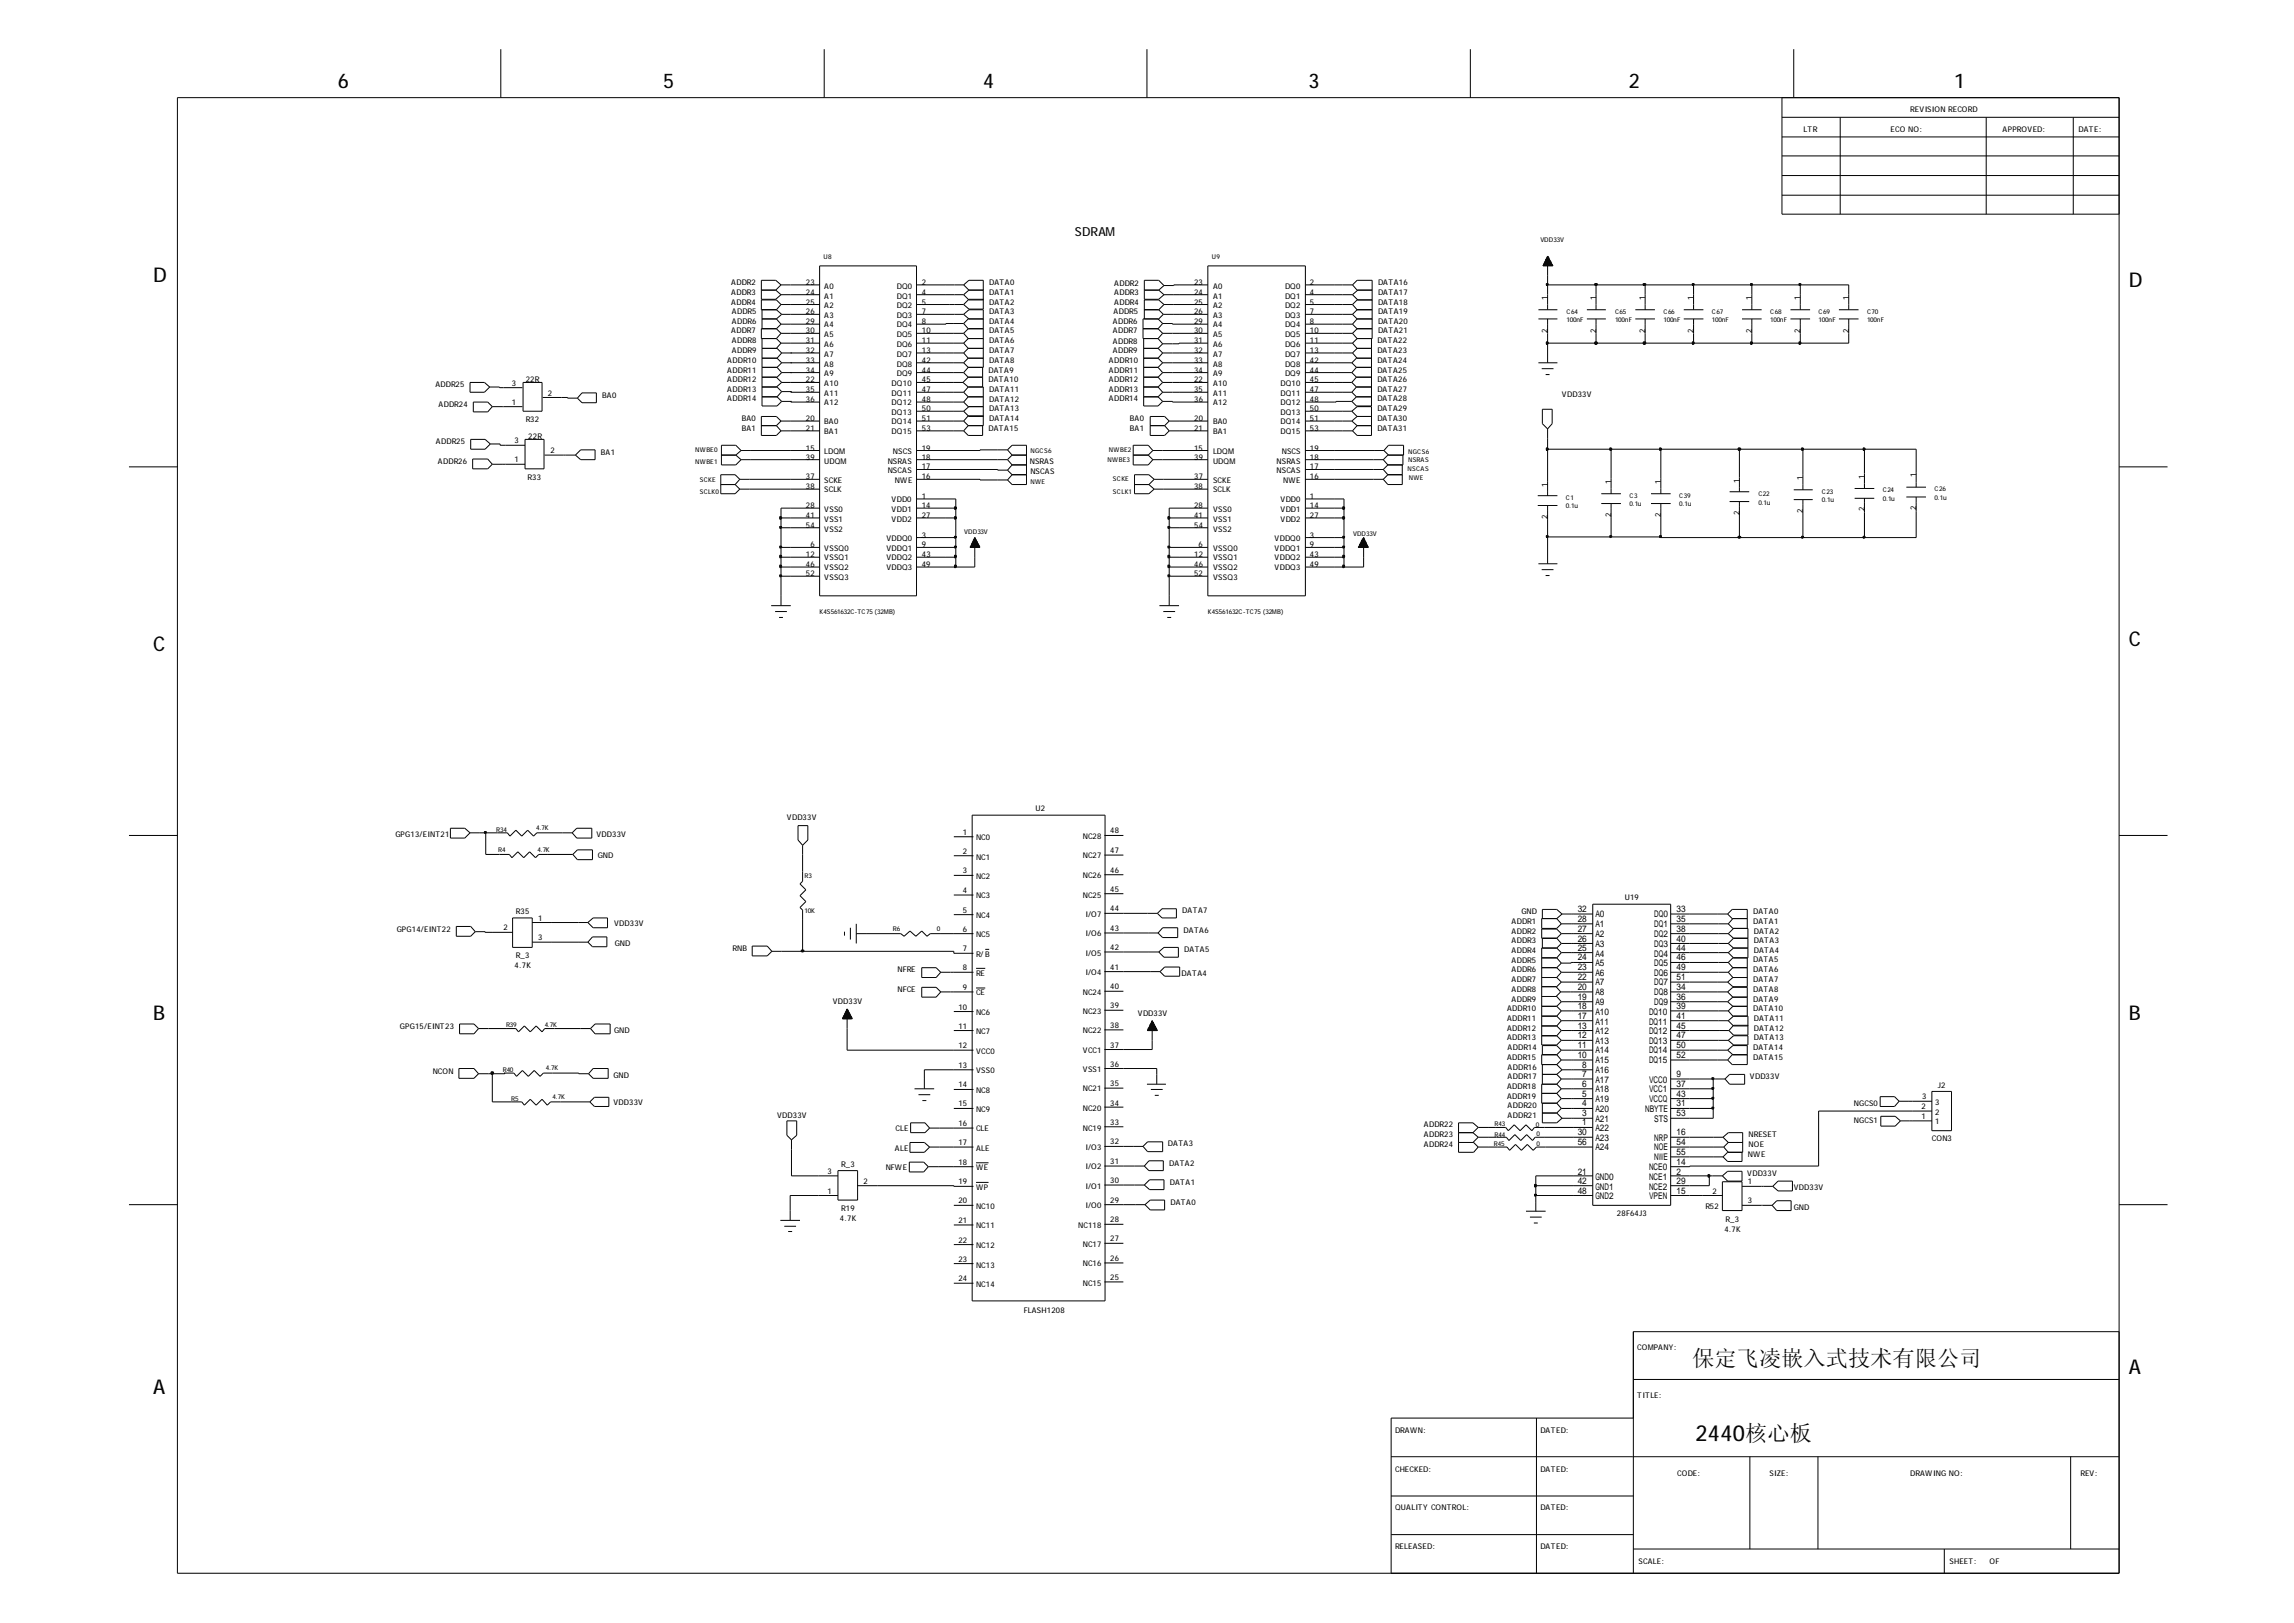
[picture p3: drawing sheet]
<svg xmlns="http://www.w3.org/2000/svg" width="297mm" height="210mm" viewBox="0 0 297 210" stroke-linecap="round" stroke-linejoin="round" font-family="sans-serif">
<defs><g id="words">
<g font-size="2.9">
<text x="218.9" y="176.6">保定飞凌嵌入式技术有限公司</text>
<text x="219.3" y="186.4">2440核心板</text>
</g>
<g font-size="2.6">
<text x="43.7" y="11.4">6</text>
<text x="85.8" y="11.4">5</text>
<text x="127.2" y="11.4">4</text>
<text x="169.2" y="11.4">3</text>
<text x="210.7" y="11.4">2</text>
<text x="252.7" y="11.4">1</text>
<text x="19.8" y="36.5">D</text>
<text x="275.3" y="37.1">D</text>
<text x="275.3" y="83.6">C</text>
<text x="19.8" y="84.3">C</text>
<text x="19.8" y="131.9">B</text>
<text x="275.3" y="131.9">B</text>
<text x="275.3" y="177.7">A</text>
<text x="19.8" y="180.3">A</text>
</g>
<text font-size="1.6" x="139" y="30.5">SDRAM</text>
<g font-size="1.2">
<text x="204" y="118">32</text>
<text x="204" y="119.2">28</text>
<text x="206.3" y="118.6">A0</text>
<text x="206.3" y="119.9">A1</text>
<text x="214" y="118.6">DQ0</text>
<text x="214" y="119.9">DQ1</text>
<text x="216.8" y="118">33</text>
<text x="216.8" y="119.2">35</text>
<text x="204" y="120.5">27</text>
<text x="204" y="121.8">26</text>
<text x="204" y="123">25</text>
<text x="204" y="124.2">24</text>
<text x="204" y="125.5">23</text>
<text x="206.3" y="121.2">A2</text>
<text x="206.3" y="122.4">A3</text>
<text x="206.3" y="123.7">A4</text>
<text x="206.3" y="125">A5</text>
<text x="214" y="121.2">DQ2</text>
<text x="214" y="122.4">DQ3</text>
<text x="214" y="123.7">DQ4</text>
<text x="214" y="125">DQ5</text>
<text x="216.8" y="120.5">38</text>
<text x="216.8" y="121.8">40</text>
<text x="216.8" y="123">44</text>
<text x="216.8" y="124.2">46</text>
<text x="216.8" y="125.5">49</text>
<text x="204" y="126.8">22</text>
<text x="204" y="128">20</text>
<text x="204" y="129.3">19</text>
<text x="204" y="130.5">18</text>
<text x="204" y="131.8">17</text>
<text x="206.3" y="126.2">A6</text>
<text x="206.3" y="127.4">A7</text>
<text x="206.3" y="128.7">A8</text>
<text x="206.3" y="130">A9</text>
<text x="206.3" y="131.2">A10</text>
<text x="213.3" y="131.2">DQ10</text>
<text x="214" y="126.2">DQ6</text>
<text x="214" y="127.4">DQ7</text>
<text x="214" y="128.7">DQ8</text>
<text x="214" y="130">DQ9</text>
<text x="216.8" y="126.8">51</text>
<text x="216.8" y="128">34</text>
<text x="216.8" y="129.3">36</text>
<text x="216.8" y="130.5">39</text>
<text x="216.8" y="131.8">41</text>
<text x="204" y="133">13</text>
<text x="204" y="134.3">12</text>
<text x="204" y="135.6">11</text>
<text x="204" y="136.8">10</text>
<text x="206.3" y="132.5">A11</text>
<text x="206.3" y="133.8">A12</text>
<text x="206.3" y="135">A13</text>
<text x="206.3" y="136.2">A14</text>
<text x="206.3" y="137.5">A15</text>
<text x="213.3" y="132.5">DQ11</text>
<text x="213.3" y="133.8">DQ12</text>
<text x="213.3" y="135">DQ13</text>
<text x="213.3" y="136.2">DQ14</text>
<text x="213.3" y="137.5">DQ15</text>
<text x="216.8" y="133">45</text>
<text x="216.8" y="134.3">47</text>
<text x="216.8" y="135.6">50</text>
<text x="216.8" y="136.8">52</text>
<text x="206.3" y="138.8">A16</text>
<text x="206.3" y="140.1">A17</text>
<text x="206.3" y="141.2">A18</text>
<text x="206.3" y="142.5">A19</text>
<text x="206.3" y="143.8">A20</text>
<text x="212.8" y="143.8">NBYTE</text>
<text x="213.3" y="140.1">VCC0</text>
<text x="213.3" y="141.2">VCC1</text>
<text x="213.3" y="142.5">VCCQ</text>
<text x="216.8" y="140.6">37</text>
<text x="216.8" y="141.8">43</text>
<text x="216.8" y="143.1">31</text>
<text x="204" y="146.8">30</text>
<text x="204" y="148.1">56</text>
<text x="206.3" y="145">A21</text>
<text x="206.3" y="146.3">A22</text>
<text x="206.3" y="147.6">A23</text>
<text x="206.3" y="148.8">A24</text>
<text x="214" y="145">STS</text>
<text x="214" y="147.6">NRP</text>
<text x="214" y="148.8">NOE</text>
<text x="216.8" y="144.4">53</text>
<text x="216.8" y="146.8">16</text>
<text x="216.8" y="148.1">54</text>
<text x="216.8" y="149.4">55</text>
<text x="204" y="151.9">21</text>
<text x="204" y="153.1">42</text>
<text x="204" y="154.4">48</text>
<text x="206.3" y="152.6">GND0</text>
<text x="206.3" y="153.9">GND1</text>
<text x="206.3" y="155.1">GND2</text>
<text x="213.3" y="151.3">NCE0</text>
<text x="213.3" y="152.6">NCE1</text>
<text x="213.3" y="153.9">NCE2</text>
<text x="213.3" y="155.1">VPEN</text>
<text x="214" y="150">NWE</text>
<text x="216.8" y="150.6">14</text>
<text x="216.8" y="153.1">29</text>
<text x="216.8" y="154.4">15</text>
</g>
<g font-size="1">
<text x="233.3" y="17">LTR</text>
<text x="244.5" y="17">ECO NO:</text>
<text x="247.1" y="14.5">REVISION RECORD</text>
<text x="259" y="17">APPROVED:</text>
<text x="268.8" y="17">DATE:</text>
<text x="94.6" y="36.8">ADDR2</text>
<text x="94.6" y="38.1">ADDR3</text>
<text x="94.6" y="39.4">ADDR4</text>
<text x="94.7" y="40.7">ADDR5</text>
<text x="94.7" y="41.9">ADDR6</text>
<text x="104.2" y="36.8">23</text>
<text x="104.2" y="38.1">24</text>
<text x="104.2" y="39.4">25</text>
<text x="104.2" y="40.7">26</text>
<text x="104.2" y="41.9">29</text>
<text x="106.6" y="37.4">A0</text>
<text x="106.6" y="38.6">A1</text>
<text x="106.6" y="39.8">A2</text>
<text x="106.6" y="41.1">A3</text>
<text x="116" y="37.4">DQ0</text>
<text x="116" y="38.6">DQ1</text>
<text x="116" y="39.8">DQ2</text>
<text x="116" y="41.1">DQ3</text>
<text x="119.2" y="36.8">2</text>
<text x="119.2" y="38.1">4</text>
<text x="119.2" y="39.4">5</text>
<text x="119.2" y="40.7">7</text>
<text x="119.2" y="41.9">8</text>
<text x="127.9" y="36.8">DATA0</text>
<text x="127.9" y="38.1">DATA1</text>
<text x="127.9" y="39.4">DATA2</text>
<text x="127.9" y="40.7">DATA3</text>
<text x="127.9" y="41.8">DATA4</text>
<text x="143.9" y="41.8">ADDR6</text>
<text x="144" y="40.7">ADDR5</text>
<text x="144.1" y="36.9">ADDR2</text>
<text x="144.1" y="38.1">ADDR3</text>
<text x="144.1" y="39.4">ADDR4</text>
<text x="154.4" y="36.8">23</text>
<text x="154.4" y="38.1">24</text>
<text x="154.4" y="39.4">25</text>
<text x="154.4" y="40.7">26</text>
<text x="154.4" y="41.9">29</text>
<text x="156.9" y="37.4">A0</text>
<text x="156.9" y="38.6">A1</text>
<text x="156.9" y="39.8">A2</text>
<text x="156.9" y="41.1">A3</text>
<text x="166.2" y="37.4">DQ0</text>
<text x="166.2" y="38.6">DQ1</text>
<text x="166.2" y="39.8">DQ2</text>
<text x="166.2" y="41.1">DQ3</text>
<text x="169.4" y="36.8">2</text>
<text x="169.4" y="38.1">4</text>
<text x="169.4" y="39.4">5</text>
<text x="169.4" y="40.7">7</text>
<text x="169.4" y="41.9">8</text>
<text x="178.2" y="36.8">DATA16</text>
<text x="178.2" y="38.1">DATA17</text>
<text x="178.2" y="39.4">DATA18</text>
<text x="178.2" y="40.7">DATA19</text>
<text x="178.2" y="41.9">DATA20</text>
<text x="200.2" y="38.8" transform="rotate(-90 200.2 38.8)">1</text>
<text x="206.4" y="38.8" transform="rotate(-90 206.4 38.8)">1</text>
<text x="212.8" y="38.8" transform="rotate(-90 212.8 38.8)">1</text>
<text x="219" y="38.8" transform="rotate(-90 219 38.8)">1</text>
<text x="226.6" y="38.8" transform="rotate(-90 226.6 38.8)">1</text>
<text x="232.8" y="38.8" transform="rotate(-90 232.8 38.8)">1</text>
<text x="239.1" y="38.8" transform="rotate(-90 239.1 38.8)">1</text>
<text x="94.1" y="46.9">ADDR10</text>
<text x="94.6" y="43.1">ADDR7</text>
<text x="94.7" y="44.4">ADDR8</text>
<text x="94.7" y="45.6">ADDR9</text>
<text x="104.2" y="43.1">30</text>
<text x="104.2" y="44.4">31</text>
<text x="104.2" y="45.6">32</text>
<text x="104.2" y="46.9">33</text>
<text x="106.6" y="42.3">A4</text>
<text x="106.6" y="43.6">A5</text>
<text x="106.6" y="44.9">A6</text>
<text x="106.6" y="46.2">A7</text>
<text x="106.6" y="47.4">A8</text>
<text x="116" y="42.3">DQ4</text>
<text x="116" y="43.6">DQ5</text>
<text x="116" y="44.9">DQ6</text>
<text x="116" y="46.2">DQ7</text>
<text x="116" y="47.4">DQ8</text>
<text x="119.2" y="43.1">10</text>
<text x="119.2" y="44.4">11</text>
<text x="119.2" y="45.6">13</text>
<text x="119.2" y="46.9">42</text>
<text x="127.9" y="43.1">DATA5</text>
<text x="127.9" y="44.4">DATA6</text>
<text x="127.9" y="45.6">DATA7</text>
<text x="127.9" y="46.9">DATA8</text>
<text x="143.4" y="46.9">ADDR10</text>
<text x="143.9" y="43.1">ADDR7</text>
<text x="143.9" y="44.5">ADDR8</text>
<text x="143.9" y="45.6">ADDR9</text>
<text x="154.4" y="43.1">30</text>
<text x="154.4" y="44.4">31</text>
<text x="154.4" y="45.6">32</text>
<text x="154.4" y="46.9">33</text>
<text x="156.9" y="42.3">A4</text>
<text x="156.9" y="43.6">A5</text>
<text x="156.9" y="44.9">A6</text>
<text x="156.9" y="46.2">A7</text>
<text x="156.9" y="47.4">A8</text>
<text x="166.2" y="42.3">DQ4</text>
<text x="166.2" y="43.6">DQ5</text>
<text x="166.2" y="44.9">DQ6</text>
<text x="166.2" y="46.2">DQ7</text>
<text x="166.2" y="47.4">DQ8</text>
<text x="169.4" y="43.1">10</text>
<text x="169.4" y="44.4">11</text>
<text x="169.4" y="45.6">13</text>
<text x="169.4" y="46.9">42</text>
<text x="178.1" y="44.4">DATA22</text>
<text x="178.1" y="45.6">DATA23</text>
<text x="178.1" y="46.9">DATA24</text>
<text x="178.2" y="43.1">DATA21</text>
<text x="200.2" y="43" transform="rotate(-90 200.2 43)">2</text>
<text x="206.4" y="43" transform="rotate(-90 206.4 43)">2</text>
<text x="212.8" y="43" transform="rotate(-90 212.8 43)">2</text>
<text x="219" y="43" transform="rotate(-90 219 43)">2</text>
<text x="226.6" y="43" transform="rotate(-90 226.6 43)">2</text>
<text x="232.8" y="43" transform="rotate(-90 232.8 43)">2</text>
<text x="239.1" y="43" transform="rotate(-90 239.1 43)">2</text>
<text x="56.3" y="50.1">ADDR25</text>
<text x="56.7" y="52.6">ADDR24</text>
<text x="66.2" y="52.3">1</text>
<text x="66.2" y="49.9">3</text>
<text x="68" y="49.4">22R</text>
<text x="70.9" y="51.2">2</text>
<text x="77.9" y="51.5">BA0</text>
<text x="94.1" y="48.2">ADDR11</text>
<text x="94.1" y="49.5">ADDR12</text>
<text x="94.1" y="50.6">ADDR13</text>
<text x="94.1" y="51.9">ADDR14</text>
<text x="104.2" y="48.2">34</text>
<text x="104.2" y="49.5">22</text>
<text x="104.2" y="50.7">35</text>
<text x="104.2" y="52">36</text>
<text x="106.6" y="48.6">A9</text>
<text x="106.6" y="49.9">A10</text>
<text x="106.6" y="51.2">A11</text>
<text x="106.6" y="52.4">A12</text>
<text x="115.3" y="49.9">DQ10</text>
<text x="115.3" y="51.2">DQ11</text>
<text x="115.3" y="52.4">DQ12</text>
<text x="115.3" y="53.7">DQ13</text>
<text x="116" y="48.6">DQ9</text>
<text x="119.2" y="48.2">44</text>
<text x="119.2" y="49.5">45</text>
<text x="119.2" y="50.7">47</text>
<text x="119.2" y="52">48</text>
<text x="119.2" y="53.2">50</text>
<text x="127.8" y="48.2">DATA9</text>
<text x="127.8" y="49.5">DATA10</text>
<text x="127.9" y="50.7">DATA11</text>
<text x="127.9" y="52">DATA12</text>
<text x="127.9" y="53.2">DATA13</text>
<text x="143.4" y="48.2">ADDR11</text>
<text x="143.4" y="49.5">ADDR12</text>
<text x="143.4" y="50.7">ADDR13</text>
<text x="143.4" y="51.9">ADDR14</text>
<text x="154.4" y="48.2">34</text>
<text x="154.4" y="49.5">22</text>
<text x="154.4" y="50.7">35</text>
<text x="154.4" y="52">36</text>
<text x="156.9" y="48.6">A9</text>
<text x="156.9" y="49.9">A10</text>
<text x="156.9" y="51.2">A11</text>
<text x="156.9" y="52.4">A12</text>
<text x="165.6" y="49.9">DQ10</text>
<text x="165.6" y="51.2">DQ11</text>
<text x="165.6" y="52.4">DQ12</text>
<text x="165.6" y="53.7">DQ13</text>
<text x="166.2" y="48.6">DQ9</text>
<text x="169.4" y="48.2">44</text>
<text x="169.4" y="49.5">45</text>
<text x="169.4" y="50.7">47</text>
<text x="169.4" y="52">48</text>
<text x="169.4" y="53.2">50</text>
<text x="178.1" y="48.2">DATA25</text>
<text x="178.1" y="49.5">DATA26</text>
<text x="178.1" y="50.7">DATA27</text>
<text x="178.1" y="51.9">DATA28</text>
<text x="178.1" y="53.2">DATA29</text>
<text x="202" y="51.3">VDD33V</text>
<text x="56.4" y="57.4">ADDR25</text>
<text x="66.5" y="59.8">1</text>
<text x="66.5" y="57.3">3</text>
<text x="68" y="54.6">R32</text>
<text x="68.3" y="56.7">22R</text>
<text x="71.2" y="58.6">2</text>
<text x="77.7" y="58.9">BA1</text>
<text x="95.9" y="54.5">BA0</text>
<text x="95.9" y="55.7">BA1</text>
<text x="104.2" y="55.7">21</text>
<text x="104.2" y="58.3">15</text>
<text x="104.2" y="59.5">39</text>
<text x="104.2" y="54.5">20</text>
<text x="106.6" y="56.1">BA1</text>
<text x="106.6" y="58.7">LDQM</text>
<text x="106.6" y="60">UDQM</text>
<text x="106.6" y="54.9">BA0</text>
<text x="114.8" y="60">NSRAS</text>
<text x="115.3" y="54.9">DQ14</text>
<text x="115.3" y="56.1">DQ15</text>
<text x="115.5" y="58.7">NSCS</text>
<text x="119.2" y="59.5">18</text>
<text x="119.2" y="58.3">19</text>
<text x="119.2" y="54.5">51</text>
<text x="119.2" y="55.7">53</text>
<text x="127.8" y="55.7">DATA15</text>
<text x="127.9" y="54.5">DATA14</text>
<text x="133.2" y="60">NSRAS</text>
<text x="146.1" y="54.5">BA0</text>
<text x="146.1" y="55.7">BA1</text>
<text x="154.4" y="55.7">21</text>
<text x="154.4" y="58.3">15</text>
<text x="154.4" y="59.5">39</text>
<text x="154.4" y="54.5">20</text>
<text x="156.9" y="56.1">BA1</text>
<text x="156.9" y="58.7">LDQM</text>
<text x="156.9" y="60">UDQM</text>
<text x="156.9" y="54.9">BA0</text>
<text x="165.1" y="60">NSRAS</text>
<text x="165.6" y="54.9">DQ14</text>
<text x="165.6" y="56.1">DQ15</text>
<text x="165.8" y="58.7">NSCS</text>
<text x="169.4" y="59.5">18</text>
<text x="169.4" y="58.3">19</text>
<text x="169.4" y="54.5">51</text>
<text x="169.4" y="55.7">53</text>
<text x="178.1" y="54.5">DATA30</text>
<text x="178.1" y="55.7">DATA31</text>
<text x="56.6" y="60">ADDR26</text>
<text x="68.2" y="62.1">R33</text>
<text x="104.2" y="62">37</text>
<text x="104.2" y="63.3">38</text>
<text x="104.2" y="65.7">28</text>
<text x="106.6" y="62.4">SCKE</text>
<text x="106.6" y="63.7">SCLK</text>
<text x="114.8" y="61.1">NSCAS</text>
<text x="115.3" y="65">VDD0</text>
<text x="115.7" y="62.4">NWE</text>
<text x="119.2" y="62">16</text>
<text x="119.2" y="60.7">17</text>
<text x="119.2" y="65.7">14</text>
<text x="119.2" y="64.5">1</text>
<text x="133.3" y="61.3">NSCAS</text>
<text x="154.4" y="62">37</text>
<text x="154.4" y="63.3">38</text>
<text x="154.4" y="65.7">28</text>
<text x="156.9" y="62.4">SCKE</text>
<text x="156.9" y="63.7">SCLK</text>
<text x="165.1" y="61.1">NSCAS</text>
<text x="165.6" y="65">VDD0</text>
<text x="165.9" y="62.4">NWE</text>
<text x="169.4" y="62">16</text>
<text x="169.4" y="60.7">17</text>
<text x="169.4" y="65.7">14</text>
<text x="169.4" y="64.5">1</text>
<text x="200.2" y="62.9" transform="rotate(-90 200.2 62.9)">1</text>
<text x="208.4" y="62.6" transform="rotate(-90 208.4 62.6)">1</text>
<text x="214.8" y="62.6" transform="rotate(-90 214.8 62.6)">1</text>
<text x="225" y="62.4" transform="rotate(-90 225 62.4)">1</text>
<text x="233.2" y="62.1" transform="rotate(-90 233.2 62.1)">1</text>
<text x="241.1" y="61.9" transform="rotate(-90 241.1 61.9)">1</text>
<text x="247.8" y="66" transform="rotate(-90 247.8 66)">2</text>
<text x="247.8" y="61.7" transform="rotate(-90 247.8 61.7)">1</text>
<text x="104.2" y="68.3">54</text>
<text x="104.2" y="67">41</text>
<text x="104.8" y="70.8">6</text>
<text x="106.6" y="68.8">VSS2</text>
<text x="106.6" y="67.5">VSS1</text>
<text x="106.6" y="66.2">VSS0</text>
<text x="106.6" y="71.2">VSSQ0</text>
<text x="114.6" y="69.9">VDDQ0</text>
<text x="114.6" y="71.2">VDDQ1</text>
<text x="115.3" y="67.5">VDD2</text>
<text x="115.3" y="66.2">VDD1</text>
<text x="119.2" y="67">27</text>
<text x="119.2" y="69.5">3</text>
<text x="119.2" y="70.8">9</text>
<text x="154.4" y="68.3">54</text>
<text x="154.4" y="67">41</text>
<text x="155" y="70.8">6</text>
<text x="156.9" y="68.8">VSS2</text>
<text x="156.9" y="67.5">VSS1</text>
<text x="156.9" y="66.2">VSS0</text>
<text x="156.9" y="71.2">VSSQ0</text>
<text x="164.8" y="69.9">VDDQ0</text>
<text x="164.8" y="71.2">VDDQ1</text>
<text x="165.6" y="67.5">VDD2</text>
<text x="165.6" y="66.2">VDD1</text>
<text x="169.4" y="67">27</text>
<text x="169.4" y="69.5">3</text>
<text x="169.4" y="70.8">9</text>
<text x="200.2" y="67.2" transform="rotate(-90 200.2 67.2)">2</text>
<text x="208.4" y="66.8" transform="rotate(-90 208.4 66.8)">2</text>
<text x="214.8" y="66.8" transform="rotate(-90 214.8 66.8)">2</text>
<text x="225" y="66.6" transform="rotate(-90 225 66.6)">2</text>
<text x="233.2" y="66.3" transform="rotate(-90 233.2 66.3)">2</text>
<text x="241.1" y="66.1" transform="rotate(-90 241.1 66.1)">2</text>
<text x="104.2" y="74.5">52</text>
<text x="104.2" y="73.3">46</text>
<text x="104.2" y="72.1">12</text>
<text x="106.6" y="75">VSSQ3</text>
<text x="106.6" y="73.8">VSSQ2</text>
<text x="106.6" y="72.5">VSSQ1</text>
<text x="114.6" y="73.8">VDDQ3</text>
<text x="114.6" y="72.5">VDDQ2</text>
<text x="119.2" y="73.3">49</text>
<text x="119.2" y="72.1">43</text>
<text x="154.4" y="74.5">52</text>
<text x="154.4" y="73.3">46</text>
<text x="154.4" y="72.1">12</text>
<text x="156.9" y="75">VSSQ3</text>
<text x="156.9" y="73.8">VSSQ2</text>
<text x="156.9" y="72.5">VSSQ1</text>
<text x="164.8" y="73.8">VDDQ3</text>
<text x="164.8" y="72.5">VDDQ2</text>
<text x="169.4" y="73.3">49</text>
<text x="169.4" y="72.1">43</text>
<text x="101.8" y="106.1">VDD33V</text>
<text x="124.5" y="108">1</text>
<text x="133.9" y="104.9">U2</text>
<text x="143.6" y="107.8">48</text>
<text x="51.1" y="108.2">GPG13/EINT21</text>
<text x="77.1" y="108.2">VDD33V</text>
<text x="77.3" y="111">GND</text>
<text x="124.5" y="110.4">2</text>
<text x="124.5" y="113">3</text>
<text x="126.2" y="108.6">NC0</text>
<text x="126.2" y="111.2">NC1</text>
<text x="126.2" y="113.7">NC2</text>
<text x="140" y="108.6">NC28</text>
<text x="140" y="111">NC27</text>
<text x="140" y="113.6">NC26</text>
<text x="143.6" y="110.3">47</text>
<text x="143.6" y="112.9">46</text>
<text x="66.7" y="118.2">R35</text>
<text x="69.6" y="119.1">1</text>
<text x="79.4" y="119.7">VDD33V</text>
<text x="124.5" y="115.5">4</text>
<text x="124.5" y="118">5</text>
<text x="126.2" y="116.2">NC3</text>
<text x="126.2" y="118.7">NC4</text>
<text x="140" y="116.1">NC25</text>
<text x="140.4" y="118.5">I/O7</text>
<text x="143.6" y="115.3">45</text>
<text x="143.6" y="117.9">44</text>
<text x="152.9" y="118.1">DATA7</text>
<text x="195.5" y="119.5">ADDR1</text>
<text x="196.8" y="118.2">GND</text>
<text x="210.1" y="116.4">U19</text>
<text x="226.7" y="118.2">DATA0</text>
<text x="226.7" y="119.5">DATA1</text>
<text x="51.3" y="120.5">GPG14/EINT22</text>
<text x="65.1" y="120.3">2</text>
<text x="66.5" y="125.2">4.7K</text>
<text x="66.7" y="123.9">R_3</text>
<text x="69.6" y="121.6">3</text>
<text x="79.5" y="122.4">GND</text>
<text x="94.7" y="123">RNB</text>
<text x="116.1" y="125.7">NFRE</text>
<text x="124.5" y="120.5">6</text>
<text x="124.5" y="123">7</text>
<text x="124.5" y="125.5">8</text>
<text x="126.2" y="121.2">NC5</text>
<text x="126.2" y="123.7">R/B</text>
<text x="140.4" y="121.1">I/O6</text>
<text x="140.4" y="123.6">I/O5</text>
<text x="143.6" y="120.4">43</text>
<text x="143.6" y="122.9">42</text>
<text x="143.6" y="125.4">41</text>
<text x="153.1" y="120.7">DATA6</text>
<text x="153.2" y="123.1">DATA5</text>
<text x="195.5" y="120.7">ADDR2</text>
<text x="195.5" y="122">ADDR3</text>
<text x="195.5" y="123.2">ADDR4</text>
<text x="195.5" y="124.6">ADDR5</text>
<text x="195.5" y="125.7">ADDR6</text>
<text x="226.7" y="124.5">DATA5</text>
<text x="226.7" y="125.7">DATA6</text>
<text x="226.8" y="120.7">DATA2</text>
<text x="226.8" y="122">DATA3</text>
<text x="226.8" y="123.2">DATA4</text>
<text x="107.7" y="129.9">VDD33V</text>
<text x="116.1" y="128.3">NFCE</text>
<text x="124" y="130.6">10</text>
<text x="124.5" y="128">9</text>
<text x="126.2" y="126.3">RE</text>
<text x="126.2" y="128.7">CE</text>
<text x="126.2" y="131.2">NC6</text>
<text x="140" y="128.6">NC24</text>
<text x="140" y="131.2">NC23</text>
<text x="140.4" y="126.1">I/O4</text>
<text x="143.6" y="127.9">40</text>
<text x="143.6" y="130.4">39</text>
<text x="147.2" y="131.4">VDD33V</text>
<text x="152.8" y="126.2">DATA4</text>
<text x="194.9" y="130.7">ADDR10</text>
<text x="195.5" y="127">ADDR7</text>
<text x="195.5" y="128.3">ADDR8</text>
<text x="195.5" y="129.6">ADDR9</text>
<text x="226.7" y="127">DATA7</text>
<text x="226.7" y="128.3">DATA8</text>
<text x="226.7" y="129.6">DATA9</text>
<text x="226.7" y="130.7">DATA10</text>
<text x="51.7" y="133">GPG15/EINT23</text>
<text x="79.4" y="133.5">GND</text>
<text x="124" y="133">11</text>
<text x="124" y="135.6">12</text>
<text x="126.2" y="133.8">NC7</text>
<text x="126.2" y="136.3">VCC0</text>
<text x="140" y="133.6">NC22</text>
<text x="140" y="136.2">VCC1</text>
<text x="143.6" y="132.9">38</text>
<text x="143.6" y="135.5">37</text>
<text x="143.6" y="137.9">36</text>
<text x="194.9" y="132">ADDR11</text>
<text x="194.9" y="133.3">ADDR12</text>
<text x="194.9" y="134.5">ADDR13</text>
<text x="194.9" y="137.1">ADDR15</text>
<text x="195" y="135.8">ADDR14</text>
<text x="226.7" y="135.8">DATA14</text>
<text x="226.7" y="137.1">DATA15</text>
<text x="226.8" y="132">DATA11</text>
<text x="226.8" y="133.3">DATA12</text>
<text x="226.8" y="134.5">DATA13</text>
<text x="56" y="138.9">NCON</text>
<text x="79.3" y="142.9">VDD33V</text>
<text x="79.3" y="139.4">GND</text>
<text x="124" y="138.1">13</text>
<text x="124" y="140.6">14</text>
<text x="124" y="143.1">15</text>
<text x="126.2" y="138.8">VSS0</text>
<text x="126.2" y="141.3">NC8</text>
<text x="126.2" y="143.8">NC9</text>
<text x="140" y="138.7">VSS1</text>
<text x="140" y="141.2">NC21</text>
<text x="140" y="143.7">NC20</text>
<text x="143.6" y="140.5">35</text>
<text x="143.6" y="143">34</text>
<text x="194.9" y="140.8">ADDR18</text>
<text x="194.9" y="142.1">ADDR19</text>
<text x="195" y="138.4">ADDR16</text>
<text x="195" y="139.5">ADDR17</text>
<text x="195" y="143.4">ADDR20</text>
<text x="226.3" y="139.5">VDD33V</text>
<text x="239.8" y="143">NGCS0</text>
<text x="248.5" y="143.4">2</text>
<text x="248.6" y="142.2">3</text>
<text x="250.3" y="142.9">3</text>
<text x="250.6" y="140.7">J2</text>
<text x="100.5" y="144.5">VDD33V</text>
<text x="115.7" y="148.9">ALE</text>
<text x="115.8" y="146.3">CLE</text>
<text x="124" y="145.6">16</text>
<text x="124" y="148.1">17</text>
<text x="126.2" y="146.3">CLE</text>
<text x="126.2" y="148.9">ALE</text>
<text x="140" y="146.2">NC19</text>
<text x="140.4" y="148.7">I/O3</text>
<text x="143.6" y="145.5">33</text>
<text x="143.6" y="148">32</text>
<text x="151" y="148.3">DATA3</text>
<text x="184.1" y="145.8">ADDR22</text>
<text x="184.1" y="147.1">ADDR23</text>
<text x="184.1" y="148.4">ADDR24</text>
<text x="195" y="144.6">ADDR21</text>
<text x="226.1" y="149.6">NWE</text>
<text x="226.1" y="147.1">NRESET</text>
<text x="226.1" y="148.4">NOE</text>
<text x="239.8" y="145.2">NGCS1</text>
<text x="248.5" y="144.7">1</text>
<text x="249.9" y="147.6">CON3</text>
<text x="250.3" y="144.2">2</text>
<text x="250.3" y="145.4">1</text>
<text x="107" y="154.4">1</text>
<text x="107" y="151.8">3</text>
<text x="108.8" y="150.9">R_3</text>
<text x="111.7" y="153.1">2</text>
<text x="114.6" y="151.3">NFWE</text>
<text x="124" y="150.6">18</text>
<text x="124" y="153.2">19</text>
<text x="124" y="155.6">20</text>
<text x="126.2" y="151.3">WE</text>
<text x="126.2" y="153.9">WP</text>
<text x="140.4" y="151.2">I/O2</text>
<text x="140.4" y="153.8">I/O1</text>
<text x="143.6" y="150.6">31</text>
<text x="143.6" y="153">30</text>
<text x="143.6" y="155.5">29</text>
<text x="151.2" y="150.8">DATA2</text>
<text x="151.3" y="153.3">DATA1</text>
<text x="151.4" y="155.8">DATA0</text>
<text x="221.5" y="154.4">2</text>
<text x="226" y="152.1">VDD33V</text>
<text x="226.1" y="153.2">1</text>
<text x="226.1" y="155.6">3</text>
<text x="232" y="153.9">VDD33V</text>
<text x="108.6" y="157.9">4.7K</text>
<text x="108.8" y="156.6">R19</text>
<text x="124" y="158.2">21</text>
<text x="124" y="160.7">22</text>
<text x="126.2" y="156.4">NC10</text>
<text x="126.2" y="158.8">NC11</text>
<text x="126.2" y="161.4">NC12</text>
<text x="139.4" y="158.8">NC118</text>
<text x="140" y="161.2">NC17</text>
<text x="140.4" y="156.2">I/O0</text>
<text x="143.6" y="158.1">28</text>
<text x="143.6" y="160.5">27</text>
<text x="209.1" y="157.3">28F64J3</text>
<text x="220.6" y="156.3">R52</text>
<text x="223" y="159.3">4.7K</text>
<text x="223.2" y="158">R_3</text>
<text x="232" y="156.5">GND</text>
<text x="124" y="163.2">23</text>
<text x="124" y="165.7">24</text>
<text x="126.2" y="163.9">NC13</text>
<text x="126.2" y="166.4">NC14</text>
<text x="140" y="163.8">NC16</text>
<text x="140" y="166.3">NC15</text>
<text x="143.6" y="163.1">26</text>
<text x="143.6" y="165.5">25</text>
<text x="132.4" y="169.9">FLASH1208</text>
<text x="211.8" y="174.6">COMPANY:</text>
<text x="180.4" y="185.3">DRAWN:</text>
<text x="199.2" y="185.3">DATED:</text>
<text x="211.8" y="180.9">TITLE:</text>
<text x="180.4" y="190.3">CHECKED:</text>
<text x="199.2" y="190.3">DATED:</text>
<text x="216.9" y="190.9">CODE:</text>
<text x="228.9" y="190.9">SIZE:</text>
<text x="247.1" y="190.9">DRAWING NO:</text>
<text x="269.1" y="190.9">REV:</text>
<text x="180.4" y="195.3">QUALITY CONTROL:</text>
<text x="199.2" y="195.3">DATED:</text>
<text x="180.4" y="200.3">RELEASED:</text>
<text x="199.2" y="200.3">DATED:</text>
<text x="211.9" y="202.3">SCALE:</text>
<text x="252.1" y="202.3">SHEET:</text>
<text x="257.3" y="202.3">OF</text>
</g>
<g font-size=".8">
<text x="106.5" y="33.5">U8</text>
<text x="156.7" y="33.5">U9</text>
<text x="199.2" y="31.3">VDD33V</text>
<text x="202.6" y="40.6">C64</text>
<text x="202.6" y="41.7">100nF</text>
<text x="208.9" y="40.6">C65</text>
<text x="208.9" y="41.7">100nF</text>
<text x="215.1" y="40.6">C66</text>
<text x="215.1" y="41.7">100nF</text>
<text x="221.4" y="40.6">C67</text>
<text x="221.4" y="41.7">100nF</text>
<text x="228.9" y="40.6">C68</text>
<text x="228.9" y="41.7">100nF</text>
<text x="235.2" y="40.6">C69</text>
<text x="235.2" y="41.7">100nF</text>
<text x="241.5" y="40.6">C70</text>
<text x="241.5" y="41.7">100nF</text>
<text x="89.9" y="58.5">NWBE0</text>
<text x="133.3" y="58.6">NGCS6</text>
<text x="143.3" y="59.8">NWBE3</text>
<text x="143.4" y="58.4">NWBE2</text>
<text x="182.1" y="58.7">NGCS6</text>
<text x="182.1" y="59.8">NSRAS</text>
<text x="89.9" y="60">NWBE1</text>
<text x="90.5" y="63.9">SCLK0</text>
<text x="90.5" y="62.3">SCKE</text>
<text x="133.3" y="62.6">NWE</text>
<text x="143.9" y="62.2">SCKE</text>
<text x="143.9" y="63.9">SCLK1</text>
<text x="182" y="60.9">NSCAS</text>
<text x="182.2" y="62.1">NWE</text>
<text x="202.5" y="64.6">C1</text>
<text x="202.5" y="65.7">0.1u</text>
<text x="210.7" y="64.4">C3</text>
<text x="210.7" y="65.5">0.1u</text>
<text x="217.2" y="64.4">C39</text>
<text x="217.2" y="65.5">0.1u</text>
<text x="227.4" y="64.1">C22</text>
<text x="227.4" y="65.3">0.1u</text>
<text x="235.6" y="63.9">C23</text>
<text x="235.6" y="65">0.1u</text>
<text x="243.5" y="63.7">C24</text>
<text x="243.5" y="64.8">0.1u</text>
<text x="250.2" y="63.5">C26</text>
<text x="250.2" y="64.7">0.1u</text>
<text x="124.7" y="69">VDD33V</text>
<text x="175" y="69.3">VDD33V</text>
<text x="106" y="79.4">K4S561632C-TC75 (32MB)</text>
<text x="156.2" y="79.4">K4S561632C-TC75 (32MB)</text>
<text x="64.2" y="107.5">R34</text>
<text x="69.3" y="107.3">4.7K</text>
<text x="64.4" y="110.3">R4</text>
<text x="69.5" y="110.3">4.7K</text>
<text x="104.1" y="113.6">R3</text>
<text x="104.1" y="118">10K</text>
<text x="115.5" y="120.4">R6</text>
<text x="121.2" y="120.4">0</text>
<text x="65.4" y="132.9">R39</text>
<text x="70.4" y="132.9">4.7K</text>
<text x="65" y="138.6">R40</text>
<text x="66.1" y="142.4">R5</text>
<text x="70.6" y="138.4">4.7K</text>
<text x="71.5" y="142.2">4.7K</text>
<text x="193.2" y="148.2">R45</text>
<text x="193.3" y="145.6">R43</text>
<text x="193.3" y="147">R44</text>
<text x="198.6" y="145.7">0</text>
<text x="198.7" y="146.9">0</text>
<text x="198.7" y="148.2">0</text>
</g>
</g></defs>
<g fill="none" stroke="#000" stroke-width=".13">
<path d="M22.9 12.6h251.2v190.9h-251.2zM64.8 6.4v6.2M106.6 6.4v6.2M148.3 6.4v6.2M190.2 6.4v6.2M230.5 15.2h43.6M230.5 17.7h43.6M230.5 12.6v15.1h43.6M232 6.4v6.2M238 15.2v12.5M256.9 15.2v12.5M268.1 15.2v12.5"/>
<path d="M98.5 37.5h1.8M100.3 37.5l.7 .6M101 39.4l-.6-.6h-1.9v1.3h1.9M101 36.8h5M101 38.1h5M101 39.4h5M101 36.8l-.7 .7M101 36.8l-.7-.5h-1.8v2.4h1.8l.7-.6M101 39.4l-.6 .7M106 34.4h12.5v42.7h-12.5zM118.5 36.8h6.1M118.5 38.1h6.1"/>
<path d="M118.5 39.4h6.1M124.6 36.8l.7-.5h1.9v3.7h-1.9l-.7-.6M124.6 38.1l.7 .7h1.9M124.6 36.8l.7 .7M125.3 37.5h1.9M125.3 37.5l-.7 .6M127.2 38.7h-1.9l-.7 .7M148 37.5h1.9M149.9 37.5l.6 .6M150.5 38.1h5.7M150.5 39.4h5.7M150.5 36.9l-.6-.6h-1.9v2.4h1.9l.6-.6"/>
<path d="M150.5 39.4l-.6-.6h-1.9v2.4M150.5 36.9l-.6 .6M150.5 39.4l-.6 .7M156.2 34.4h12.6v42.7h-12.6zM156.2 36.8h-4.4v.1h-1.3M168.8 36.8h6.1M168.8 38.1h6.1M168.8 39.4h6.1M174.9 36.8l.6 .7h2M174.9 36.8l.6-.5h2v7.5h-2M174.9 38.1l.7 .7M174.9 39.4l.6 .7"/>
<path d="M175.6 37.5l-.7 .6M177.5 38.8h-2l-.6 .6M199.6 34.4h1.2M199.6 34.4v-.1h1.2v.1M199.6 34.2h1.1v.2M199.7 34.1h1v.3M199.8 33.9h.8M199.9 33.7h.6v.7M199.9 33.6h.5M199.9 33.5v.9M200 33.5h.4v.9M200.1 33.4h.2"/>
<path d="M200.2 33.1v7M200.2 36.8h38.9v3.3M200.2 33.1l-.6 1.3M200.2 33.1l.6 1.3M200.2 33.2v1.2M200.2 33.3h-.1v1.1M200.3 33.5h-.3v.9M200.3 33.3v1.1M200.5 33.8h-.7v.6M200.6 34h-.9v.4M200.6 33.8v.6M200.7 34.1h-1.1v.3"/>
<path d="M206.4 36.8v3.3M212.8 36.8v3.3M219 36.8v3.3M226.6 36.8v3.3M230.5 20.2h43.6M230.5 22.7h43.6M230.5 25.2h43.6M232.8 36.8v3.3M60.8 49.5h1.9l.6 .6-.6 .6h-1.9zM60.9 56.8h1.8l.7 .6-.7 .7h-1.8zM61.1 59.4h2l.6 .6-.6 .6h-2zM61.2 52h1.9l.6 .6-.6 .7h-1.9z"/>
<path d="M63.3 50.1h4.3M63.4 57.4h1.3v.2h3.2M63.7 52.6h3.9M67.6 49.5h2.5v3.7h-2.5zM67.9 56.8h2.5v3.8h-2.5zM70.2 51.4l4.5 .1M70.4 58.9h4M74.4 58.9l.7-.7h1.9v1.3h-1.9zM75.3 50.8h1.8v1.3h-1.8l-.6-.6zM93.3 58.9h1.9M95.2 58.9l.6 .6M95.8 59.5h10.2"/>
<path d="M95.8 58.3h10.2M95.8 58.3l-.6-.7h-1.9v2.5h1.9l.6-.6M95.8 58.3l-.6 .6M98.5 55h1.9M98.6 41.2h1.8M98.6 40.1v2.4M98.6 43.8v8.7h1.9l.6-.6M98.6 45.1h1.9l.6 .5M98.6 46.3h1.9M98.6 47.5h1.9M98.6 50.1h1.9l.6 .5M98.6 51.3h1.9"/>
<path d="M100.4 42.5h-1.9v1.3h1.9M100.4 40.1l.7 .6M100.4 41.2l.6 .7M100.4 42.5l.6 .6M100.4 43.8l.6 .6M100.4 48.8l.7 .7M100.4 55l.6 .7M100.5 46.3l.6 .6M100.5 47.5l.6 .7M100.5 51.3l.6 .6M101 41.9h5M101 43.1h5"/>
<path d="M101 44.4h5M101 55.7h5M101 54.5h5M101 54.5l-.6-.6h-1.9v2.4h1.9l.6-.6M101 41.9l-.6 .6M101 43.1l-.6 .7M101 44.4l-.6 .7M101 54.5l-.6 .5M101.1 40.7h4.9M101.1 45.6h4.9M101.1 46.9h4.9M101.1 48.2h4.9"/>
<path d="M101.1 49.5h4.9M101.1 40.7l-.7 .5M101.1 45.6l-.6 .7M101.1 46.9l-.6 .6M101.1 48.2l-.6 .6h-1.9M101.1 49.5l-.7 .6M101.1 50.6h1.3M101.1 50.6l-.6 .7M101.1 51.9h1.3M102.3 50.6v.1h3.7M102.3 51.9v.1h3.7M118.5 40.7h6.1"/>
<path d="M118.5 43.1h6.1M118.5 44.4h6.1M118.5 45.6h6.1M118.5 46.9h6.1M118.5 48.2h6.1M118.5 49.5h6M118.5 50.7h6.1M118.5 55.7h6.1M118.5 59.5h11.8M118.5 52h6.1M118.5 53.2h6.1M118.5 54.5h6.1"/>
<path d="M124.5 49.5l.7 .6M124.6 40.7l.7-.6h1.9v7.4h-2M124.6 41.8l-6.1 .1M124.6 52l.6 .6h2M124.6 53.2l.7 .7h1.9M124.6 40.7l.7 .5M124.6 41.8l.6 .7M124.6 43.1l.6 .7M124.6 44.4l.6 .7M124.6 45.6l.6 .7M124.6 46.9l.6 .6M124.6 48.2l.6 .6"/>
<path d="M124.6 50.7l.6 .6M124.6 54.5l.6 .5M125.2 42.5h2M125.2 43.8h2M125.2 45.1h2M125.2 46.3h2M125.2 48.8h1.9M125.2 50.1h2v4.9h-2M125.2 51.3h2M125.2 42.5l-.6 .6M125.2 43.8l-.6 .6M125.2 45.1l-.6 .5"/>
<path d="M125.2 46.3l-.6 .6M125.2 47.5l-.6 .7M125.2 48.8l-.7 .7M125.2 50.1l-.6 .6M125.2 51.3l-.6 .7M125.2 55l-.6 .7M125.3 52.6l-.7 .6M127.1 55v1.3h-1.9l-.6-.6M127.1 47.5v2.6M127.2 41.2h-2l-.6 .6M127.2 53.8h-2l-.6 .7M130.3 58.2l-11.8 .1"/>
<path d="M130.3 58.2l.6-.6h1.9v5.1h-1.9l-.6-.6M130.3 58.2l.6 .7M130.3 59.5l.6 .6M130.9 58.9h1.9M130.9 58.9l-.6 .6M146.6 58.9h1.9M147.8 42.5h2M147.9 45.1h1.9M147.9 46.3h1.9M147.9 47.5h1.9M147.9 48.8h1.9M147.9 50.1h1.9"/>
<path d="M147.9 51.3h1.9M147.9 43.8v8.7h1.9l.6-.6M148 40.1h1.9M148.5 58.9l.6 .6M148.8 55h1.8M149.1 59.5h7.1M149.1 58.3h7.1M149.1 58.3l-.6-.7h-1.9v2.5h1.9l.6-.6M149.1 58.3l-.6 .6M149.8 41.2l.6 .6M149.8 42.5l.6 .6M149.8 43.8l.6 .7"/>
<path d="M149.8 45.1l.6 .5M149.8 46.3l.6 .6M149.8 47.5l.6 .7M149.8 48.8l.6 .7M149.8 50.1l.6 .6M149.8 51.3l.6 .6M149.9 40.1l.6 .6M150.4 41.8h1.2v.1h4.6M150.4 43.1h5.8M150.4 45.6h5.8M150.4 46.9h5.8M150.4 48.2h5.8"/>
<path d="M150.4 49.5h5.8M150.4 50.7h5.8M150.4 51.9h1.2v.1h4.6M150.4 41.8l-.6 .7M150.4 43.1l-.6 .7M150.4 44.5l-.6 .6M150.4 45.6l-.6 .7M150.4 46.9l-.6 .6M150.4 48.2l-.6 .6M150.4 49.5l-.6 .6M150.4 50.7l-.6 .6M150.5 40.7l-.6 .5h-2.1v2.6h2"/>
<path d="M150.5 40.7h5.7M150.6 55l.6 .7M151.2 55.7h5M151.2 54.5h5M151.2 54.5l-.6-.6h-1.8v2.4h1.8l.6-.6M151.2 54.5l-.6 .5M156.2 44.4l-5.8 .1M168.8 40.7h6.1M168.8 41.9h6.1M168.8 43.1h6.1M168.8 44.4h6.1M168.8 45.6h6.1"/>
<path d="M168.8 46.9h6M168.8 48.2h6M168.8 49.5h6M168.8 50.7h6M168.8 55.7h6.1M168.8 59.5h10.1M168.8 58.3h10.2M168.8 53.2h6M168.8 54.5h6M174.8 51.9l-6 .1M174.8 53.2l.7-.6h1.9v3.7h-1.9l-.6-.6M174.8 46.9l.6 .6"/>
<path d="M174.8 48.2l.6 .6M174.8 49.5l.6 .6M174.8 50.7l.6 .6M174.8 53.2l.7 .7M174.8 54.5l.7 .5M174.9 40.7l.6 .5M174.9 41.9l.6 .6M174.9 43.1l.6 .7M174.9 44.4l.6 .7M174.9 45.6l.6 .7M175.4 47.5h2M175.4 48.8h2"/>
<path d="M175.4 50.1h2M175.4 51.3h2M175.4 47.5l-.6 .7M175.4 48.8l-.6 .7M175.4 50.1l-.6 .6M175.4 51.3l-.6 .6M175.5 41.2h2M175.5 40.1h2M175.5 42.5h2M175.5 45.1h1.9M175.5 55h1.9M175.5 53.9h1.9"/>
<path d="M175.5 40.1l-.6 .6M175.5 41.2l-.6 .7M175.5 42.5l-.6 .6M175.5 43.8l-.6 .6M175.5 45.1l-.6 .5M175.5 53.9l-.7 .6M175.5 55l-.6 .7M177.4 46.3h-2l-.6 .6M177.4 43.8v8.7h-2l-.6-.6M178.9 59.5l.6 .6M179 58.3l.6-.7h1.9v1.3h-2l-.6 .6M179 58.3l.6 .6"/>
<path d="M181.4 58.9v1.2h-1.9M199 41.2h2.4M199 40.1h2.4M199 46.9h2.4M199.4 47.7h1.5M199.5 52.9h1.2v1.9l-.5 .7-.7-.7zM199.9 48.4h.5M200.2 41.2v5.7M200.2 55.5v8.6M200.2 58.1h47.6v4.9M205.2 41.2h2.5M205.2 40.1h2.5"/>
<path d="M206.4 41.2v3.2M208.4 58.1v5.8M211.5 41.2h2.5M211.5 40.1h2.5M212.8 41.2v3.2M214.8 58.1v5.8M217.8 41.2h2.5M217.8 40.1h2.5M219 41.2v3.2M225 58.1v5.5M225.3 41.2h2.5M225.3 40.1h2.5"/>
<path d="M226.6 41.2v3.2M231.6 41.2h2.5M231.6 40.1h2.5M232.8 41.2v3.2M233.2 58.1v5.2M237.8 41.2h2.6M237.8 40.1h2.6M239.1 41.2v3.2h-38.9M241.1 58.1v5.1M16.7 60.4h6.2M63.7 60h4.2M93.2 62.7h1.9"/>
<path d="M95.1 62.7l.6 .6M95.7 62h10.3M95.7 63.3h10.3M95.7 62l-.6-.6h-1.9v2.5h1.9l.6-.6M95.7 62l-.6 .7M99.7 78.3h2.6M100.2 79.1h1.6M100.8 79.9h.5M101 67h5M101 68.3h5M101 74.5h5M101 73.3h5"/>
<path d="M101 72.1h5M101 70.8h5M106 65.7h-5v12.6M118.5 62l11.8 .1M118.5 60.7h10.5v.1h1.3M118.5 67h5.1M118.5 65.7h5.1M118.5 69.5h5.1M118.5 72.1h5.1M118.5 70.8h5.1M118.5 64.5h5.1v8.8M125.5 70.7v.1"/>
<path d="M125.6 70.7h1.1M125.6 70.8v-.2h1.1v.2M125.6 70.5h1M125.6 70.5h1v.3M125.7 70.2v.6M125.7 70.3h.8v.5M125.8 70.2h.6M125.8 70.1h.6v.7M125.8 70v.8M125.9 70h.4M125.9 69.9h.4v.9M125.9 69.9h.3"/>
<path d="M125.9 69.8v1M126 69.8h.2v1M126.1 69.5v3.8h-7.6M126.1 69.5l.6 1.3h-1.2M126.1 69.5l-.6 1.3M126.1 69.6h.1v1.2M126.2 69.7h-.2v1.1M126.5 70.4h-.9v.4M130.3 60.8l.6 .6M130.9 60.1h1.9M130.9 61.4h1.9M130.9 61.4l-.6 .7"/>
<path d="M130.9 60.1l-.6 .7M146.7 62.7h1.9M148.6 62.7l.7 .6M149.3 62h6.9M149.3 63.3h6.9M149.3 62l-.7-.6h-1.9v2.5h1.9l.7-.6M149.3 62l-.7 .7M149.9 78.3h2.6M150.5 79.1h1.5M151 79.9h.5M151.2 67h5M151.2 68.3h5"/>
<path d="M151.2 74.5h5M151.2 73.3h5M151.2 72.1h5M151.2 70.8h5M156.2 65.7h-5v12.6M168.8 62h10.1M168.8 60.7h10.1M168.8 67h5M168.8 65.7h5M168.8 69.5h5M168.8 72.1h5M168.8 70.8h5"/>
<path d="M168.8 64.5h5v8.8M175.7 70.8h1.3M175.7 70.7v.1M175.8 70.7h1.2v.1M175.9 70.5h1v.3M175.9 70.5h.9v.3M175.9 70.4v.4M175.9 70.4h.9M175.9 70.3h.8M175.9 70.2v.6M176 70.2h.7v.6M176 70.1h.6"/>
<path d="M176 70v.8M176.1 70h.5v.8M176.1 69.9h.4v.9M176.1 69.9v.9M176.2 69.9h.3M176.2 69.8h.2v1M176.2 69.7v1.1M176.3 69.7h.1M176.4 69.5v3.8h-7.6M176.4 69.6h-.1v1.2M176.4 69.5l-.7 1.3M176.4 69.5l.6 1.3"/>
<path d="M176.9 70.6h-1.1v.2M178.9 60.7l.6 .7M179.5 61.4h1.9M179.5 61.4l-.6 .6M179.5 60.1l-.6 .6M181.4 60.1v2.6h-1.9l-.6-.7M198.9 65.4h2.5M198.9 64.1h2.5M199 72.9h2.4M199.4 73.7h1.5M199.9 74.4h.5M200.2 65.4v7.5"/>
<path d="M200.2 69.4h14.6M207.1 65.1h2.5M207.1 63.9h2.5M208.4 65.1v4.3M213.5 65.1h2.6M213.5 63.9h2.6M223.7 64.9h2.5M223.7 63.6h2.5M225 64.9v4.6M232 64.6h2.4M232 63.3h2.4M233.2 64.6v4.9"/>
<path d="M239.9 64.4h2.5M239.9 63.2h2.5M241.1 64.4v5.1M246.5 64.3h2.6M246.5 63h2.6M247.8 64.3v5.2h-33v-4.4M274.1 60.4h6.2M16.7 108h6.2M58.3 107.1h1.8l.7 .6-.7 .7h-1.8zM59 119.8h1.9l.6 .7-.6 .6h-1.9zM60.8 107.7h4.8l.4 .4 .7-.7 .8 .7 .7-.7 .8 .7 .4-.4h4.6M62.8 107.7v2.8h3.1l.3 .4 .8-.7 .7 .7 .8-.7 .8 .7 .4-.4h4.4"/>
<path d="M66.3 118.7h2.5v3.8h-2.5zM68.8 119.3h7.2M74 107.7l.6-.6h1.9v1.3h-1.9zM74.7 109.9h1.9v1.3h-1.9l-.6-.7zM76 119.3l.7-.6h1.9v1.3h-1.9zM103.2 106.8h1.3v1.8l-.7 .7-.6-.7zM103.8 109.3v4.7l-.3 .3 .7 .8-.7 .7 .7 .8-.7 .8 .3 .3v5.3M110 120v1.5M110.7 119.5v2.5M123.4 108.2h2.5M123.4 110.7h2.5M123.4 113.2h2.5"/>
<path d="M123.4 115.8h2.5M123.4 118.3h2.5M125.7 105.4h17.2v62.8h-17.2zM142.8 108h2.5M142.8 110.6h2.5M142.8 113.1h2.5M142.8 115.6h2.5M142.8 118.1h6.9M150.3 117.5h1.8v1.2h-1.8l-.6-.6zM150.4 120h1.9v1.3h-1.9l-.6-.6zM201.3 118.8h-1.9v1.3h1.9l.6-.6M201.3 118.8l.6 .7"/>
<path d="M201.9 119.5h4.1M202 118.2h4M202 118.2l-.7 .6M202 118.2l-.7-.6h-1.8v1.2M206 116.9h10.1v39h-10.1zM216.1 118.2h7.3M216.1 119.5h7.4M223.4 118.2l.6 .6h2M223.4 118.2l.6-.6h2v2.5M223.5 119.5l.6 .6h2v3.8h-2l-.6 .6M224.1 118.8l-.6 .7M274.1 108h6.2"/>
<path d="M59.4 138.2h1.9l.6 .7-.6 .6h-1.9zM59.4 132.4h1.9l.6 .6-.6 .7h-1.9zM61.5 120.5l4.8 .1M61.9 133h4.8l.4 .4 .7-.7 .8 .7 .7-.7 .8 .7 .3-.4h6M63.7 138.9v3.6h3.8l.3 .4 .8-.7 .7 .7 .8-.7 .7 .7 .4-.4h5.1M65.2 138.8h1.3l.3 .4 .8-.8 .7 .8 .8-.8 .7 .8 .5-.4h4.5v.1h1.3M65.3 138.8v.1h-3.4M68.8 121.8h7.2M76.4 133l.6-.6h1.9v1.3h-1.9zM76.6 121.2h1.9v1.2h-1.9l-.6-.6zM76.7 138.2h2v1.3h-2l-.6-.6zM97.3 122.4h1.9l.6 .6-.6 .6h-1.9z"/>
<path d="M99.8 123h23.6v.3h2.5M109 131.7h1.2M109.1 131.6h1.1v.2M109.1 131.4h1v.4M109.1 131.8v-.5h.9v.5M109.2 131.2h.7M109.2 120.5v.5M109.3 131.1h.6v.7M109.4 130.9h.4v.9M109.5 130.7h.1M109.5 131.8v-1.1h.2v1.1M109.6 130.5v5.3h16.3"/>
<path d="M109.6 130.5l.6 1.3h-1.2zM109.6 130.6v1.2M109.7 130.8h-.3v1M109.8 131h-.5v.8M110 131.2h-.8v.6M110.1 131.5h-1v.3M110.7 120.7h5.8l.4 .4 .8-.7 .7 .7 .8-.7 .7 .7 .4-.4h5.6M119.2 125.2h1.9l.6 .5-.6 .7h-1.9zM119.2 127.7h1.9l.6 .6-.6 .7h-1.9zM121.7 125.7h4.2M121.7 128.3h4.2M123.4 130.8h2.5"/>
<path d="M123.4 133.3h2.5M125.9 138.4h-6.4v2.4M126.2 125.2h1.2M126.2 127.8h1.2M127.4 122.8h.5M142.8 120.7h7M142.8 123.1h7.1M142.8 125.7h7.2M142.8 128.2h2.5M142.8 130.7h2.5M142.8 133.2h2.5M142.8 138.2h6.8v2"/>
<path d="M148.4 133.3v-.1h1.2v.1M148.5 133h1v.3M148.5 133.1h1.1M148.5 132.9v.4M148.6 132.9h.9M148.7 132.8h.7v.5M148.7 133.3v-.6h.7v.6M148.8 132.6h.6M148.8 132.5h.5v.8M148.8 132.4v.9M148.8 132.4h.5M148.9 132.3h.3v1"/>
<path d="M148.9 132.2h.2v1.1M148.9 132.1v1.2M149 132l.7 1.3h-1.3M149 132v3.7h-6.2M149 132l-.6 1.3M149 132.1h.1M149.2 132.3h-.4v1M149.4 132.9h-.8v.4M149.9 123.1l.6-.6h1.9v1.3h-1.9zM150.6 125.1h2v1.2h-2l-.6-.6zM199.4 131.4h1.9M199.4 132.7h1.9"/>
<path d="M199.4 126.4h1.9M199.4 125.2h1.9M199.4 123.9h1.9M199.4 128.9h1.9l.6 .7M199.4 130.1h1.9M199.4 134h1.9M199.5 121.3v1.3M199.5 137.7v2.5M199.5 139h1.8M201.3 127.6l.5 .7M201.3 122.6h-1.9v12.5h1.9l.6-.6M201.3 136.4h-1.9v1.3h1.9"/>
<path d="M201.3 121.3l.6 .7M201.3 122.6l.6 .6M201.3 123.9l.6 .7M201.3 125.2l.6 .5M201.3 126.4l.6 .6M201.3 130.1l.6 .6M201.3 131.4l.6 .6M201.3 132.7l.6 .6M201.3 134l.6 .5M201.3 136.4l.6 .7M201.3 137.7l.7 .7M201.3 139l.6 .5"/>
<path d="M201.8 128.3h4.2M201.8 128.3l-.5 .6M201.9 120.7h4.1M201.9 125.7h4.1M201.9 133.3h4.1M201.9 135.8h4.1M201.9 122h4.1M201.9 123.2h4.1M201.9 127h4.1M201.9 129.6h4.1M201.9 130.7h4.1M201.9 132h4.1"/>
<path d="M201.9 134.5h4.1M201.9 137.1h4.1M201.9 139.5h4.1M201.9 135.8l-.6-.6h-1.8v1.2M201.9 120.7l-.6-.5h-1.9v1.1h1.9M201.9 120.7l-.6 .6M201.9 122l-.6 .6M201.9 123.2l-.6 .7M201.9 124.6l-.6 .6M201.9 125.7l-.6 .7M201.9 127l-.6 .6h-1.9M201.9 129.6l-.6 .5"/>
<path d="M201.9 130.7l-.6 .7M201.9 132l-.6 .7M201.9 133.3l-.6 .7M201.9 135.8l-.6 .6M201.9 137.1l-.6 .6M201.9 139.5l-.6 .7M202 138.4h4M202 138.4l-.7 .6M206 124.5l-4.1 .1M216.1 120.7h7.4M216.1 125.7h7.4M216.1 128.3h7.3"/>
<path d="M216.1 133.3h7.5M216.1 135.8h7.3M216.1 122h7.4M216.1 123.2h7.4M216.1 124.5h7.4M216.1 127h7.3M216.1 129.6h7.3M216.1 130.7h7.4M216.1 132h7.4M216.1 134.5h7.4M216.1 137.1h7.3M216.1 139.5h7"/>
<path d="M221.6 139.5v5.1h-5.5M223.1 139.5l.6-.5h1.9v1.2h-1.9zM223.4 128.3l.7-.6h1.9v3.7M223.4 135.8l.7-.6h1.9v2.5h-2l-.6-.6M223.4 128.3l.7 .7M223.4 129.6l.7 .5M223.4 135.8l.7 .6M223.5 130.7l.6 .7h2v2.5h-1.9l-.6-.6M223.5 132l.7 .7h1.9M223.5 134.5l.7-.5h1.9v1.1h-1.9zM223.5 120.7l.7 .6M223.5 122l.7 .6"/>
<path d="M223.5 123.2l.7 .7M223.5 124.5l.6 .7M223.5 125.7l.6 .7M224.1 126.4h1.9M224.1 125.2h1.9M224.1 129h1.9M224.1 130.1h1.9M224.1 125.2l-.6 .5M224.1 126.4l-.7 .6M224.1 129l-.7 .6M224.1 130.1l-.6 .6M224.2 121.3l-.7 .7"/>
<path d="M224.2 121.3h1.9M224.2 122.6h1.9M224.2 120.1l-.7 .6M224.2 122.6l-.7 .6M224.2 131.4l-.7 .6M226 123.9v3.7h-1.9l-.7-.6M226 136.4h-2l-.6 .7M226.1 132.6h-1.9l-.6 .7M16.7 155.8h6.2M76.9 141.9h1.8v1.2h-1.8l-.6-.6zM100.9 157.8h2.6M101.4 158.6h1.6"/>
<path d="M101.8 145h1.2v1.8l-.6 .6-.6-.6zM101.9 159.3h.5M102.4 147.4v4.7h6M108.4 151.4h2.5v3.8h-2.5zM108.4 154.6h-6.2v3.2M110.9 153.3h12.5v.1h2.5M117.6 150.3h1.9l.6 .6-.6 .7h-1.9zM117.7 147.8h1.8l.7 .6-.7 .6h-1.8zM117.8 145.2h1.8l.6 .7-.6 .6h-1.8zM118.3 140.8h2.5M118.8 141.6h1.5M119.3 142.3h.5"/>
<path d="M120.1 150.9h5.8M120.2 145.9h5.7M120.2 148.4h5.7M123.4 140.9h2.5M123.4 143.4h2.5M123.4 155.9h2.5M123.4 158.4h2.5M126.2 150.4h1.6M126.2 152.9h1.6M142.8 155.8h5.3M142.8 140.7h2.5M142.8 143.2h2.5"/>
<path d="M142.8 145.7h2.5M142.8 148.3h5M142.8 150.8h5.2M142.8 153.3h5.2M142.8 158.3h2.5M148 153.3l.7-.7h1.8v1.3h-1.8zM148.1 155.8l.7-.6h1.8v1.3h-1.8zM148.3 140.2h2.5M148.4 147.7h2v1.2h-2l-.6-.6zM148.6 150.1h1.9v1.3h-1.9l-.6-.6zM148.8 140.9h1.6M149.4 141.7h.5"/>
<path d="M188.6 147.8h2l.6 .6M188.6 146.5h1.9M190.5 146.5l.7 .6M191.2 148.4h3.7l.3 .4 .8-.8 .8 .8 .7-.8 .8 .8 .4-.4h7.3M191.2 145.8h3.5l.4 .4 .7-.7 .8 .7 .8-.7 .7 .7 .4-.4h7.5M191.2 147.1h3.6l.4 .4 .7-.8 .8 .8 .7-.8 .8 .8 .3-.4h7.5M191.2 145.8l-.7-.6h-1.9v3.8h2l.6-.6M191.2 145.8l-.7 .7M191.2 147.1l-.7 .7M197.4 156.6h2.5M197.9 157.4h1.5M198.4 158.2h.5"/>
<path d="M198.6 153.3h7.4M198.6 154.6h7.4M199.4 141.4h1.9M199.5 142.7v2.5h1.8l.7-.6M199.5 143.9h1.8M201.3 140.2h-1.9v2.5h1.9M201.3 140.2l.6 .6M201.3 141.4l.6 .7M201.3 142.7l.6 .7M201.3 143.9l.7 .7M201.9 143.4h4.1M201.9 140.8h4.1"/>
<path d="M201.9 142.1h4.1M201.9 142.1l-.6 .6M201.9 140.8l-.6 .6M201.9 143.4l-.6 .5M202 144.6h4M206 152.1h-7.4v4.5M216.1 143.4h5.5M216.1 148.4h6.8M216.1 154.6h6.7M216.1 152.1h6.7M216.1 140.8h5.5M216.1 142.1h5.5"/>
<path d="M216.1 147.1h6.7M216.1 149.6h6.7M221.1 152.1v1.2h-5M222.8 152.8h2.5v3.8h-2.5zM222.8 152.1l.6-.6h1.9v1.3h-1.9zM222.8 147.1l.7-.6h1.9v2.5h-2l-.6 .6M222.8 147.1l.7 .7M222.9 148.4l.6 .6M223.5 147.8h1.9M223.5 147.8l-.6 .6M225.3 153.4h4M225.3 155.9h3.9"/>
<path d="M225.3 149v1.2h-1.9l-.6-.6M229.3 153.4l.7-.6h1.8v1.2h-1.8zM229.8 155.3h1.8v1.3h-1.8l-.6-.7zM243.2 141.8h1.8l.6 .6-.6 .7h-1.8zM243.2 144.4h1.9l.7 .6-.7 .6h-1.9zM245.6 142.4h4.3M245.8 145h4.1M249.9 143.7h-14.7v7.1h-16.7v.1h-2.4M249.9 141.2h2.5v5h-2.5zM274.1 155.8h6.2M123.4 161h2.5M123.4 163.4h2.5"/>
<path d="M123.4 166h2.5M142.8 160.8h2.5M142.8 163.3h2.5M142.8 165.8h2.5M211.2 178.4h62.9M274.1 172.2h-62.9v31.3M179.9 188.4h94.2M179.9 193.5h31.3M179.9 198.5h31.3M198.7 183.4v20.1M211.2 183.4h-31.3v20.1M226.3 188.4v11.9"/>
<path d="M235.1 188.4v11.9M267.8 188.4v11.9M211.2 200.3h62.9M251.5 200.3v3.2"/>
</g>
<g fill="#000" stroke="#000" stroke-width=".13">
<path d="M200 36.7h.2v.2h-.2z" fill-rule="evenodd"/>
<path d="M206.3 36.7h.2v.2h-.2z" fill-rule="evenodd"/>
<path d="M212.5 36.7h.3v.2h-.3z" fill-rule="evenodd"/>
<path d="M218.9 36.7h.2v.2h-.2z" fill-rule="evenodd"/>
<path d="M226.4 36.7h.2v.2h-.2z" fill-rule="evenodd"/>
<path d="M232.7 36.7h.2v.2h-.2z" fill-rule="evenodd"/>
<path d="M200 44.2h.2v.2l-.1 .1z" fill-rule="evenodd"/>
<path d="M200 57.9h.2v.2l-.1 .2z" fill-rule="evenodd"/>
<path d="M206.3 44.2h.2v.3h-.2z" fill-rule="evenodd"/>
<path d="M208.2 57.9h.2v.3h-.2z" fill-rule="evenodd"/>
<path d="M212.5 44.2h.3v.3h-.3z" fill-rule="evenodd"/>
<path d="M214.6 57.9h.2l.1 .2-.2 .2z" fill-rule="evenodd"/>
<path d="M218.9 44.2h.2v.2l-.2 .1z" fill-rule="evenodd"/>
<path d="M224.8 57.9h.3v.3h-.3z" fill-rule="evenodd"/>
<path d="M226.4 44.2h.2l.1 .2-.2 .1z" fill-rule="evenodd"/>
<path d="M232.7 44.2h.2v.2l-.2 .1z" fill-rule="evenodd"/>
<path d="M233 57.9h.2v.3h-.2z" fill-rule="evenodd"/>
<path d="M241 57.9h.2v.3h-.2z" fill-rule="evenodd"/>
<path d="M100.8 68.1h.2v.2h-.2z" fill-rule="evenodd"/>
<path d="M100.8 66.8h.2v.3h-.2z" fill-rule="evenodd"/>
<path d="M100.8 74.4h.2v.2h-.2z" fill-rule="evenodd"/>
<path d="M100.8 73.1h.2v.3h-.2z" fill-rule="evenodd"/>
<path d="M100.8 71.8h.2v.3h-.2z" fill-rule="evenodd"/>
<path d="M100.8 70.6h.2v.2h-.2z" fill-rule="evenodd"/>
<path d="M123.5 70.6h.1v.2h-.1z" fill-rule="evenodd"/>
<path d="M123.5 71.8h.1v.3h-.1z" fill-rule="evenodd"/>
<path d="M123.5 73.1h.1v.3h-.1z" fill-rule="evenodd"/>
<path d="M123.5 69.4h.1v.2h-.1z" fill-rule="evenodd"/>
<path d="M123.5 66.8h.1v.3h-.1z" fill-rule="evenodd"/>
<path d="M123.5 65.6h.1l.1 .1-.2 .2z" fill-rule="evenodd"/>
<path d="M151.1 66.8h.1v.3h-.1z" fill-rule="evenodd"/>
<path d="M151.1 68.1h.1v.2h-.1z" fill-rule="evenodd"/>
<path d="M151.1 74.4h.1v.2h-.1z" fill-rule="evenodd"/>
<path d="M151.1 71.8h.1v.3h-.1z" fill-rule="evenodd"/>
<path d="M151.1 73.1h.1v.3h-.1z" fill-rule="evenodd"/>
<path d="M151.1 70.6h.1v.2h-.1z" fill-rule="evenodd"/>
<path d="M173.7 71.8h.2v.3h-.2z" fill-rule="evenodd"/>
<path d="M173.7 70.6h.2v.2h-.2z" fill-rule="evenodd"/>
<path d="M173.7 73.1h.2v.3h-.2z" fill-rule="evenodd"/>
<path d="M173.7 66.8h.2v.3h-.2z" fill-rule="evenodd"/>
<path d="M173.7 65.6h.2v.1l-.2 .2z" fill-rule="evenodd"/>
<path d="M173.7 69.4h.2v.2h-.2z" fill-rule="evenodd"/>
<path d="M200 69.3h.2v.2h-.2z" fill-rule="evenodd"/>
<path d="M208.2 69.3h.2v.2h-.2z" fill-rule="evenodd"/>
<path d="M214.6 69.3h.2v.2h-.2z" fill-rule="evenodd"/>
<path d="M224.8 69.4h.3v.2h-.3z" fill-rule="evenodd"/>
<path d="M233 69.4h.2v.2h-.2z" fill-rule="evenodd"/>
<path d="M241 69.4h.2v.2h-.2z" fill-rule="evenodd"/>
<path d="M62.7 107.6h.2v.1h-.2z" fill-rule="evenodd"/>
<path d="M63.5 138.6h.3v.3h-.3z" fill-rule="evenodd"/>
<path d="M103.7 122.9h.2v.2h-.2z" fill-rule="evenodd"/>
<path d="M221.4 139.4h.2v.2h-.2z" fill-rule="evenodd"/>
<path d="M198.5 153.2h.2v.3h-.2z" fill-rule="evenodd"/>
<path d="M198.5 154.5h.2v.1h-.2z" fill-rule="evenodd"/>
<path d="M220.9 151.9h.2v.3h-.2z" fill-rule="evenodd"/>
<path d="M221.4 143.2h.2v.2h-.2z" fill-rule="evenodd"/>
<path d="M221.4 141.9h.2v.2h-.2z" fill-rule="evenodd"/>
<path d="M221.4 140.7h.2v.1h-.2z" fill-rule="evenodd"/>
</g>
<use href="#words"/>
</svg>
